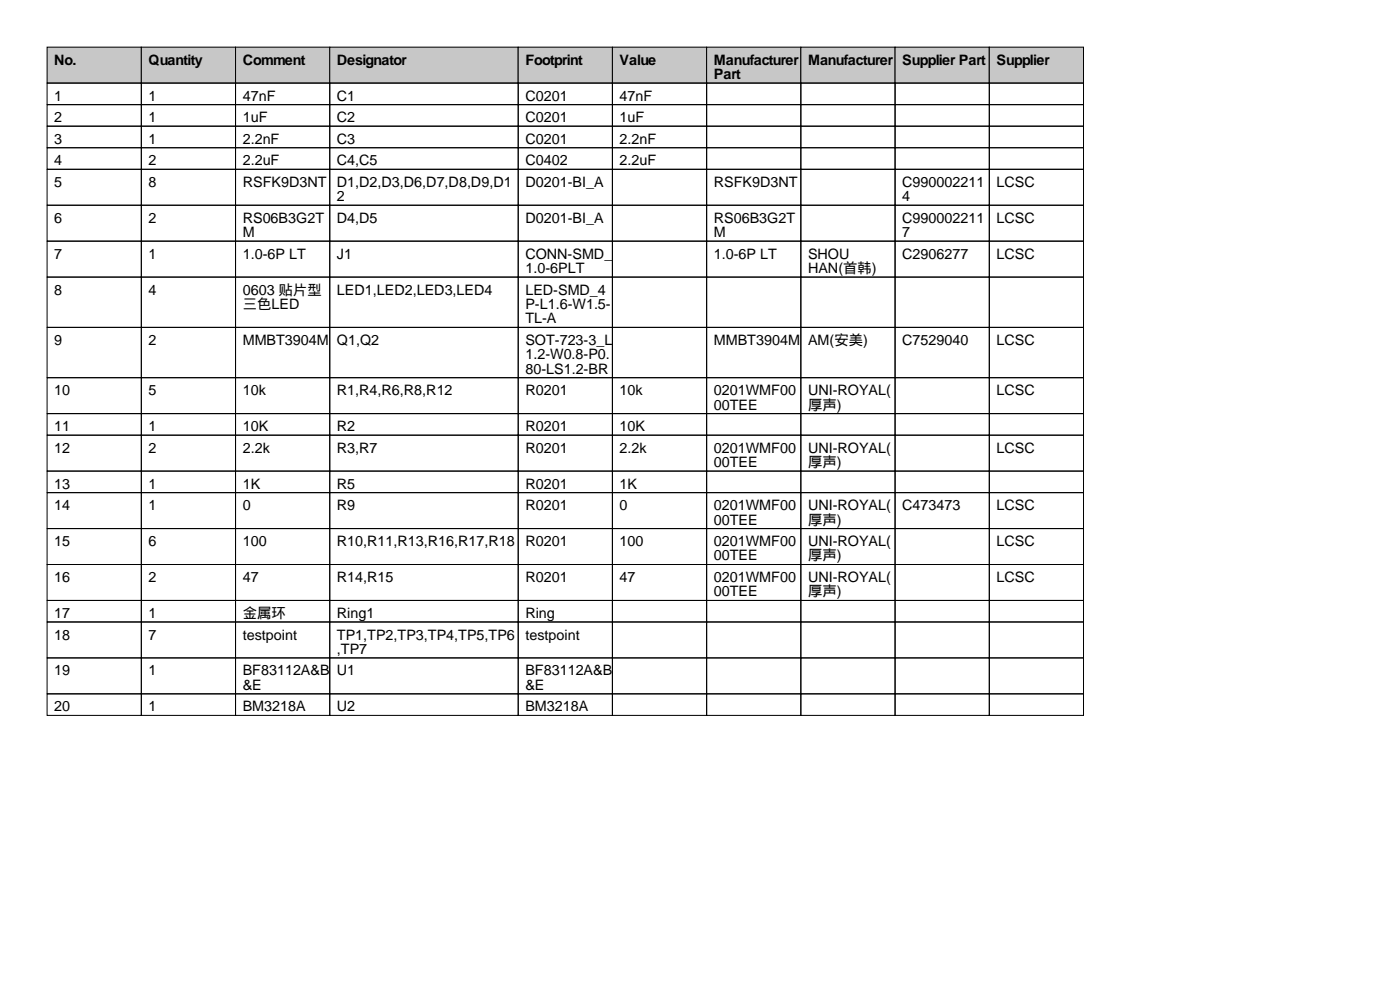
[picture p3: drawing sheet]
<svg xmlns="http://www.w3.org/2000/svg" width="297mm" height="210mm" viewBox="0 0 297 210" stroke-linecap="round" stroke-linejoin="round" font-family="sans-serif">
<defs><g id="words">
<g font-size="3">
<text x="11.5" y="13.7">No.</text>
<text x="31.5" y="13.7">Quantity</text>
<text x="51.5" y="13.7">Comment</text>
<text x="71.5" y="13.7">Designator</text>
<text x="111.5" y="13.7">Footprint</text>
<text x="131.5" y="13.7">Value</text>
<text x="151.5" y="13.7">Manufacturer</text>
<text x="151.5" y="16.8">Part</text>
<text x="171.5" y="13.7">Manufacturer</text>
<text x="191.5" y="13.7">Supplier Part</text>
<text x="211.5" y="13.7">Supplier</text>
<text x="11.5" y="21.3">1</text>
<text x="31.5" y="21.3">1</text>
<text x="51.5" y="21.3">47nF</text>
<text x="71.5" y="21.3">C1</text>
<text x="111.5" y="21.3">C0201</text>
<text x="131.5" y="21.3">47nF</text>
<text x="11.5" y="25.9">2</text>
<text x="31.5" y="25.9">1</text>
<text x="51.5" y="25.9">1uF</text>
<text x="71.5" y="25.9">C2</text>
<text x="111.5" y="25.9">C0201</text>
<text x="131.5" y="25.9">1uF</text>
<text x="11.5" y="30.5">3</text>
<text x="11.5" y="35.1">4</text>
<text x="31.5" y="30.5">1</text>
<text x="31.5" y="35.1">2</text>
<text x="51.5" y="30.5">2.2nF</text>
<text x="51.5" y="35.1">2.2uF</text>
<text x="71.5" y="30.5">C3</text>
<text x="71.5" y="35.1">C4,C5</text>
<text x="111.5" y="30.5">C0201</text>
<text x="111.5" y="35.1">C0402</text>
<text x="131.5" y="30.5">2.2nF</text>
<text x="131.5" y="35.1">2.2uF</text>
<text x="11.5" y="39.6">5</text>
<text x="31.5" y="39.6">8</text>
<text x="51.5" y="39.6">RSFK9D3NT</text>
<text x="71.5" y="39.6">D1,D2,D3,D6,D7,D8,D9,D1</text>
<text x="111.5" y="39.6">D0201-BI_A</text>
<text x="151.5" y="39.6">RSFK9D3NT</text>
<text x="191.5" y="39.6">C990002211</text>
<text x="211.5" y="39.6">LCSC</text>
<text x="11.5" y="47.2">6</text>
<text x="31.5" y="47.2">2</text>
<text x="51.5" y="47.2">RS06B3G2T</text>
<text x="71.5" y="42.7">2</text>
<text x="71.5" y="47.2">D4,D5</text>
<text x="111.5" y="47.2">D0201-BI_A</text>
<text x="151.5" y="47.2">RS06B3G2T</text>
<text x="191.5" y="42.7">4</text>
<text x="191.5" y="47.2">C990002211</text>
<text x="211.5" y="47.2">LCSC</text>
<text x="51.5" y="50.3">M</text>
<text x="151.5" y="50.3">M</text>
<text x="191.5" y="50.3">7</text>
<text x="11.5" y="54.9">7</text>
<text x="31.5" y="54.9">1</text>
<text x="51.5" y="54.9">1.0-6P LT</text>
<text x="71.5" y="54.9">J1</text>
<text x="111.5" y="54.9">CONN-SMD_</text>
<text x="111.5" y="57.9">1.0-6PLT</text>
<text x="151.5" y="54.9">1.0-6P LT</text>
<text x="171.5" y="54.9">SHOU</text>
<text x="171.5" y="57.9">HAN(首韩)</text>
<text x="191.5" y="54.9">C2906277</text>
<text x="211.5" y="54.9">LCSC</text>
<text x="11.5" y="62.5">8</text>
<text x="31.5" y="62.5">4</text>
<text x="51.5" y="62.5">0603 贴片型</text>
<text x="51.5" y="65.5">三色LED</text>
<text x="71.5" y="62.5">LED1,LED2,LED3,LED4</text>
<text x="111.5" y="62.5">LED-SMD_4</text>
<text x="111.5" y="65.5">P-L1.6-W1.5-</text>
<text x="111.5" y="68.6">TL-A</text>
<text x="11.5" y="73.2">9</text>
<text x="31.5" y="73.2">2</text>
<text x="51.5" y="73.2">MMBT3904M</text>
<text x="71.5" y="73.2">Q1,Q2</text>
<text x="111.5" y="73.2">SOT-723-3_L</text>
<text x="111.5" y="76.2">1.2-W0.8-P0.</text>
<text x="151.5" y="73.2">MMBT3904M</text>
<text x="171.5" y="73.2">AM(安美)</text>
<text x="191.5" y="73.2">C7529040</text>
<text x="211.5" y="73.2">LCSC</text>
<text x="11.5" y="83.8">10</text>
<text x="31.5" y="83.8">5</text>
<text x="51.5" y="83.8">10k</text>
<text x="71.5" y="83.8">R1,R4,R6,R8,R12</text>
<text x="111.5" y="79.3">80-LS1.2-BR</text>
<text x="111.5" y="83.8">R0201</text>
<text x="131.5" y="83.8">10k</text>
<text x="151.5" y="83.8">0201WMF00</text>
<text x="171.5" y="83.8">UNI-ROYAL(</text>
<text x="211.5" y="83.8">LCSC</text>
<text x="151.5" y="86.9">00TEE</text>
<text x="171.5" y="86.9">厚声)</text>
<text x="11.5" y="91.4">11</text>
<text x="31.5" y="91.4">1</text>
<text x="51.5" y="91.4">10K</text>
<text x="71.5" y="91.4">R2</text>
<text x="111.5" y="91.4">R0201</text>
<text x="131.5" y="91.4">10K</text>
<text x="11.5" y="96">12</text>
<text x="31.5" y="96">2</text>
<text x="51.5" y="96">2.2k</text>
<text x="71.5" y="96">R3,R7</text>
<text x="111.5" y="96">R0201</text>
<text x="131.5" y="96">2.2k</text>
<text x="151.5" y="96">0201WMF00</text>
<text x="151.5" y="99.1">00TEE</text>
<text x="171.5" y="96">UNI-ROYAL(</text>
<text x="171.5" y="99.1">厚声)</text>
<text x="211.5" y="96">LCSC</text>
<text x="11.5" y="103.6">13</text>
<text x="31.5" y="103.6">1</text>
<text x="51.5" y="103.6">1K</text>
<text x="71.5" y="103.6">R5</text>
<text x="111.5" y="103.6">R0201</text>
<text x="131.5" y="103.6">1K</text>
<text x="11.5" y="108.2">14</text>
<text x="31.5" y="108.2">1</text>
<text x="51.5" y="108.2">0</text>
<text x="71.5" y="108.2">R9</text>
<text x="111.5" y="108.2">R0201</text>
<text x="131.5" y="108.2">0</text>
<text x="151.5" y="108.2">0201WMF00</text>
<text x="151.5" y="111.3">00TEE</text>
<text x="171.5" y="108.2">UNI-ROYAL(</text>
<text x="171.5" y="111.3">厚声)</text>
<text x="191.5" y="108.2">C473473</text>
<text x="211.5" y="108.2">LCSC</text>
<text x="11.5" y="115.8">15</text>
<text x="31.5" y="115.8">6</text>
<text x="51.5" y="115.8">100</text>
<text x="71.5" y="115.8">R10,R11,R13,R16,R17,R18</text>
<text x="111.5" y="115.8">R0201</text>
<text x="131.5" y="115.8">100</text>
<text x="151.5" y="115.8">0201WMF00</text>
<text x="151.5" y="118.9">00TEE</text>
<text x="171.5" y="115.8">UNI-ROYAL(</text>
<text x="171.5" y="118.9">厚声)</text>
<text x="211.5" y="115.8">LCSC</text>
<text x="11.5" y="123.4">16</text>
<text x="31.5" y="123.4">2</text>
<text x="51.5" y="123.4">47</text>
<text x="71.5" y="123.4">R14,R15</text>
<text x="111.5" y="123.4">R0201</text>
<text x="131.5" y="123.4">47</text>
<text x="151.5" y="123.4">0201WMF00</text>
<text x="171.5" y="123.4">UNI-ROYAL(</text>
<text x="211.5" y="123.4">LCSC</text>
<text x="11.5" y="131.1">17</text>
<text x="31.5" y="131.1">1</text>
<text x="51.5" y="131.1">金属环</text>
<text x="71.5" y="131.1">Ring1</text>
<text x="111.5" y="131.1">Ring</text>
<text x="151.5" y="126.5">00TEE</text>
<text x="171.5" y="126.5">厚声)</text>
<text x="11.5" y="135.6">18</text>
<text x="31.5" y="135.6">7</text>
<text x="51.5" y="135.6">testpoint</text>
<text x="71.5" y="135.6">TP1,TP2,TP3,TP4,TP5,TP6</text>
<text x="111.5" y="135.6">testpoint</text>
<text x="11.5" y="143.3">19</text>
<text x="31.5" y="143.3">1</text>
<text x="51.5" y="143.3">BF83112A&amp;B</text>
<text x="71.5" y="138.7">,TP7</text>
<text x="71.5" y="143.3">U1</text>
<text x="111.5" y="143.3">BF83112A&amp;B</text>
<text x="51.5" y="146.3">&amp;E</text>
<text x="111.5" y="146.3">&amp;E</text>
<text x="11.5" y="150.9">20</text>
<text x="31.5" y="150.9">1</text>
<text x="51.5" y="150.9">BM3218A</text>
<text x="71.5" y="150.9">U2</text>
<text x="111.5" y="150.9">BM3218A</text>
</g>
</g></defs>
<g fill="#c7c7c7" stroke="#000" stroke-width=".21">
<path d="M10 10h20v7.6h-20z"/>
<path d="M30 10h20v7.6h-20z"/>
<path d="M50 10h20v7.6h-20z"/>
<path d="M70 10h40v7.6h-40z"/>
<path d="M110 10h20v7.6h-20z"/>
<path d="M130 10h20v7.6h-20z"/>
<path d="M150 10h20v7.6h-20z"/>
<path d="M170 10h20v7.6h-20z"/>
<path d="M190 10h20v7.6h-20z"/>
<path d="M210 10h20v7.6h-20z"/>
</g>
<g fill="none" stroke="#000" stroke-width=".21">
<path d="M10 17.6h20v4.6h-20zM30 17.6h20v4.6h-20zM50 17.6h20v4.6h-20zM70 17.6h40v4.6h-40zM110 17.6h20v4.6h-20zM130 17.6h20v4.6h-20zM150 17.6h20v4.6h-20zM170 17.6h20v4.6h-20zM190 17.6h20v4.6h-20zM210 17.6h20v4.6h-20zM10 22.2h20v4.6h-20zM10 26.8h20v4.5h-20z"/>
<path d="M10 31.3h20v4.6h-20zM10 35.9h20v7.6h-20zM30 22.2h20v4.6h-20zM30 26.8h20v4.5h-20zM30 31.3h20v4.6h-20zM30 35.9h20v7.6h-20zM50 22.2h20v4.6h-20zM50 26.8h20v4.5h-20zM50 31.3h20v4.6h-20zM50 35.9h20v7.6h-20zM70 22.2h40v4.6h-40zM70 26.8h40v4.5h-40z"/>
<path d="M70 31.3h40v4.6h-40zM70 35.9h40v7.6h-40zM110 22.2h20v4.6h-20zM110 26.8h20v4.5h-20zM110 31.3h20v4.6h-20zM110 35.9h20v7.6h-20zM130 22.2h20v4.6h-20zM130 26.8h20v4.5h-20zM130 31.3h20v4.6h-20zM130 35.9h20v7.6h-20zM150 22.2h20v4.6h-20zM150 26.8h20v4.5h-20z"/>
<path d="M150 31.3h20v4.6h-20zM150 35.9h20v7.6h-20zM170 22.2h20v4.6h-20zM170 26.8h20v4.5h-20zM170 31.3h20v4.6h-20zM170 35.9h20v7.6h-20zM190 22.2h20v4.6h-20zM190 26.8h20v4.5h-20zM190 31.3h20v4.6h-20zM190 35.9h20v7.6h-20zM210 22.2h20v4.6h-20zM210 26.8h20v4.5h-20z"/>
<path d="M210 31.3h20v4.6h-20zM210 35.9h20v7.6h-20zM10 43.5h20v7.6h-20zM10 51.1h20v7.7h-20zM10 58.8h20v10.6h-20zM30 43.5h20v7.6h-20zM30 51.1h20v7.7h-20zM30 58.8h20v10.6h-20zM50 43.5h20v7.6h-20zM50 51.1h20v7.7h-20zM50 58.8h20v10.6h-20zM70 43.5h40v7.6h-40z"/>
<path d="M70 51.1h40v7.7h-40zM70 58.8h40v10.6h-40zM110 43.5h20v7.6h-20zM110 51.1h20v7.7h-20zM110 58.8h20v10.6h-20zM130 43.5h20v7.6h-20zM130 51.1h20v7.7h-20zM130 58.8h20v10.6h-20zM150 43.5h20v7.6h-20zM150 51.1h20v7.7h-20zM150 58.8h20v10.6h-20zM170 43.5h20v7.6h-20z"/>
<path d="M170 51.1h20v7.7h-20zM170 58.8h20v10.6h-20zM190 43.5h20v7.6h-20zM190 51.1h20v7.7h-20zM190 58.8h20v10.6h-20zM210 43.5h20v7.6h-20zM210 51.1h20v7.7h-20zM210 58.8h20v10.6h-20zM10 69.4h20v10.7h-20zM30 69.4h20v10.7h-20zM50 69.4h20v10.7h-20zM70 69.4h40v10.7h-40z"/>
<path d="M110 69.4h20v10.7h-20zM130 69.4h20v10.7h-20zM150 69.4h20v10.7h-20zM170 69.4h20v10.7h-20zM190 69.4h20v10.7h-20zM210 69.4h20v10.7h-20zM10 80.1h20v7.6h-20zM10 87.7h20v4.6h-20zM10 92.3h20v7.6h-20zM10 99.9h20v4.6h-20zM30 80.1h20v7.6h-20zM30 87.7h20v4.6h-20z"/>
<path d="M30 92.3h20v7.6h-20zM30 99.9h20v4.6h-20zM50 80.1h20v7.6h-20zM50 87.7h20v4.6h-20zM50 92.3h20v7.6h-20zM50 99.9h20v4.6h-20zM70 80.1h40v7.6h-40zM70 87.7h40v4.6h-40zM70 92.3h40v7.6h-40zM70 99.9h40v4.6h-40zM110 80.1h20v7.6h-20zM110 87.7h20v4.6h-20z"/>
<path d="M110 92.3h20v7.6h-20zM110 99.9h20v4.6h-20zM130 80.1h20v7.6h-20zM130 87.7h20v4.6h-20zM130 92.3h20v7.6h-20zM130 99.9h20v4.6h-20zM150 80.1h20v7.6h-20zM150 87.7h20v4.6h-20zM150 92.3h20v7.6h-20zM150 99.9h20v4.6h-20zM170 80.1h20v7.6h-20zM170 87.7h20v4.6h-20z"/>
<path d="M170 92.3h20v7.6h-20zM170 99.9h20v4.6h-20zM190 80.1h20v7.6h-20zM190 87.7h20v4.6h-20zM190 92.3h20v7.6h-20zM190 99.9h20v4.6h-20zM210 80.1h20v7.6h-20zM210 87.7h20v4.6h-20zM210 92.3h20v7.6h-20zM210 99.9h20v4.6h-20zM10 104.5h20v7.6h-20zM10 112.1h20v7.6h-20z"/>
<path d="M10 119.7h20v7.6h-20zM30 104.5h20v7.6h-20zM30 112.1h20v7.6h-20zM30 119.7h20v7.6h-20zM50 104.5h20v7.6h-20zM50 112.1h20v7.6h-20zM50 119.7h20v7.6h-20zM70 104.5h40v7.6h-40zM70 112.1h40v7.6h-40zM70 119.7h40v7.6h-40zM110 104.5h20v7.6h-20zM110 112.1h20v7.6h-20z"/>
<path d="M110 119.7h20v7.6h-20zM130 104.5h20v7.6h-20zM130 112.1h20v7.6h-20zM130 119.7h20v7.6h-20zM150 104.5h20v7.6h-20zM150 112.1h20v7.6h-20zM150 119.7h20v7.6h-20zM170 104.5h20v7.6h-20zM170 112.1h20v7.6h-20zM170 119.7h20v7.6h-20zM190 104.5h20v7.6h-20zM190 112.1h20v7.6h-20z"/>
<path d="M190 119.7h20v7.6h-20zM210 104.5h20v7.6h-20zM210 112.1h20v7.6h-20zM210 119.7h20v7.6h-20zM10 127.3h20v4.6h-20zM10 131.9h20v7.6h-20zM10 139.5h20v7.7h-20zM30 127.3h20v4.6h-20zM30 131.9h20v7.6h-20zM30 139.5h20v7.7h-20zM50 127.3h20v4.6h-20zM50 131.9h20v7.6h-20z"/>
<path d="M50 139.5h20v7.7h-20zM70 127.3h40v4.6h-40zM70 131.9h40v7.6h-40zM70 139.5h40v7.7h-40zM110 127.3h20v4.6h-20zM110 131.9h20v7.6h-20zM110 139.5h20v7.7h-20zM130 127.3h20v4.6h-20zM130 131.9h20v7.6h-20zM130 139.5h20v7.7h-20zM150 127.3h20v4.6h-20zM150 131.9h20v7.6h-20z"/>
<path d="M150 139.5h20v7.7h-20zM170 127.3h20v4.6h-20zM170 131.9h20v7.6h-20zM170 139.5h20v7.7h-20zM190 127.3h20v4.6h-20zM190 131.9h20v7.6h-20zM190 139.5h20v7.7h-20zM210 127.3h20v4.6h-20zM210 131.9h20v7.6h-20zM210 139.5h20v7.7h-20zM10 147.2h20v4.5h-20zM30 147.2h20v4.5h-20z"/>
<path d="M50 147.2h20v4.5h-20zM70 147.2h40v4.5h-40zM110 147.2h20v4.5h-20zM130 147.2h20v4.5h-20zM150 147.2h20v4.5h-20zM170 147.2h20v4.5h-20zM190 147.2h20v4.5h-20zM210 147.2h20v4.5h-20z"/>
</g>
<use href="#words"/>
</svg>
